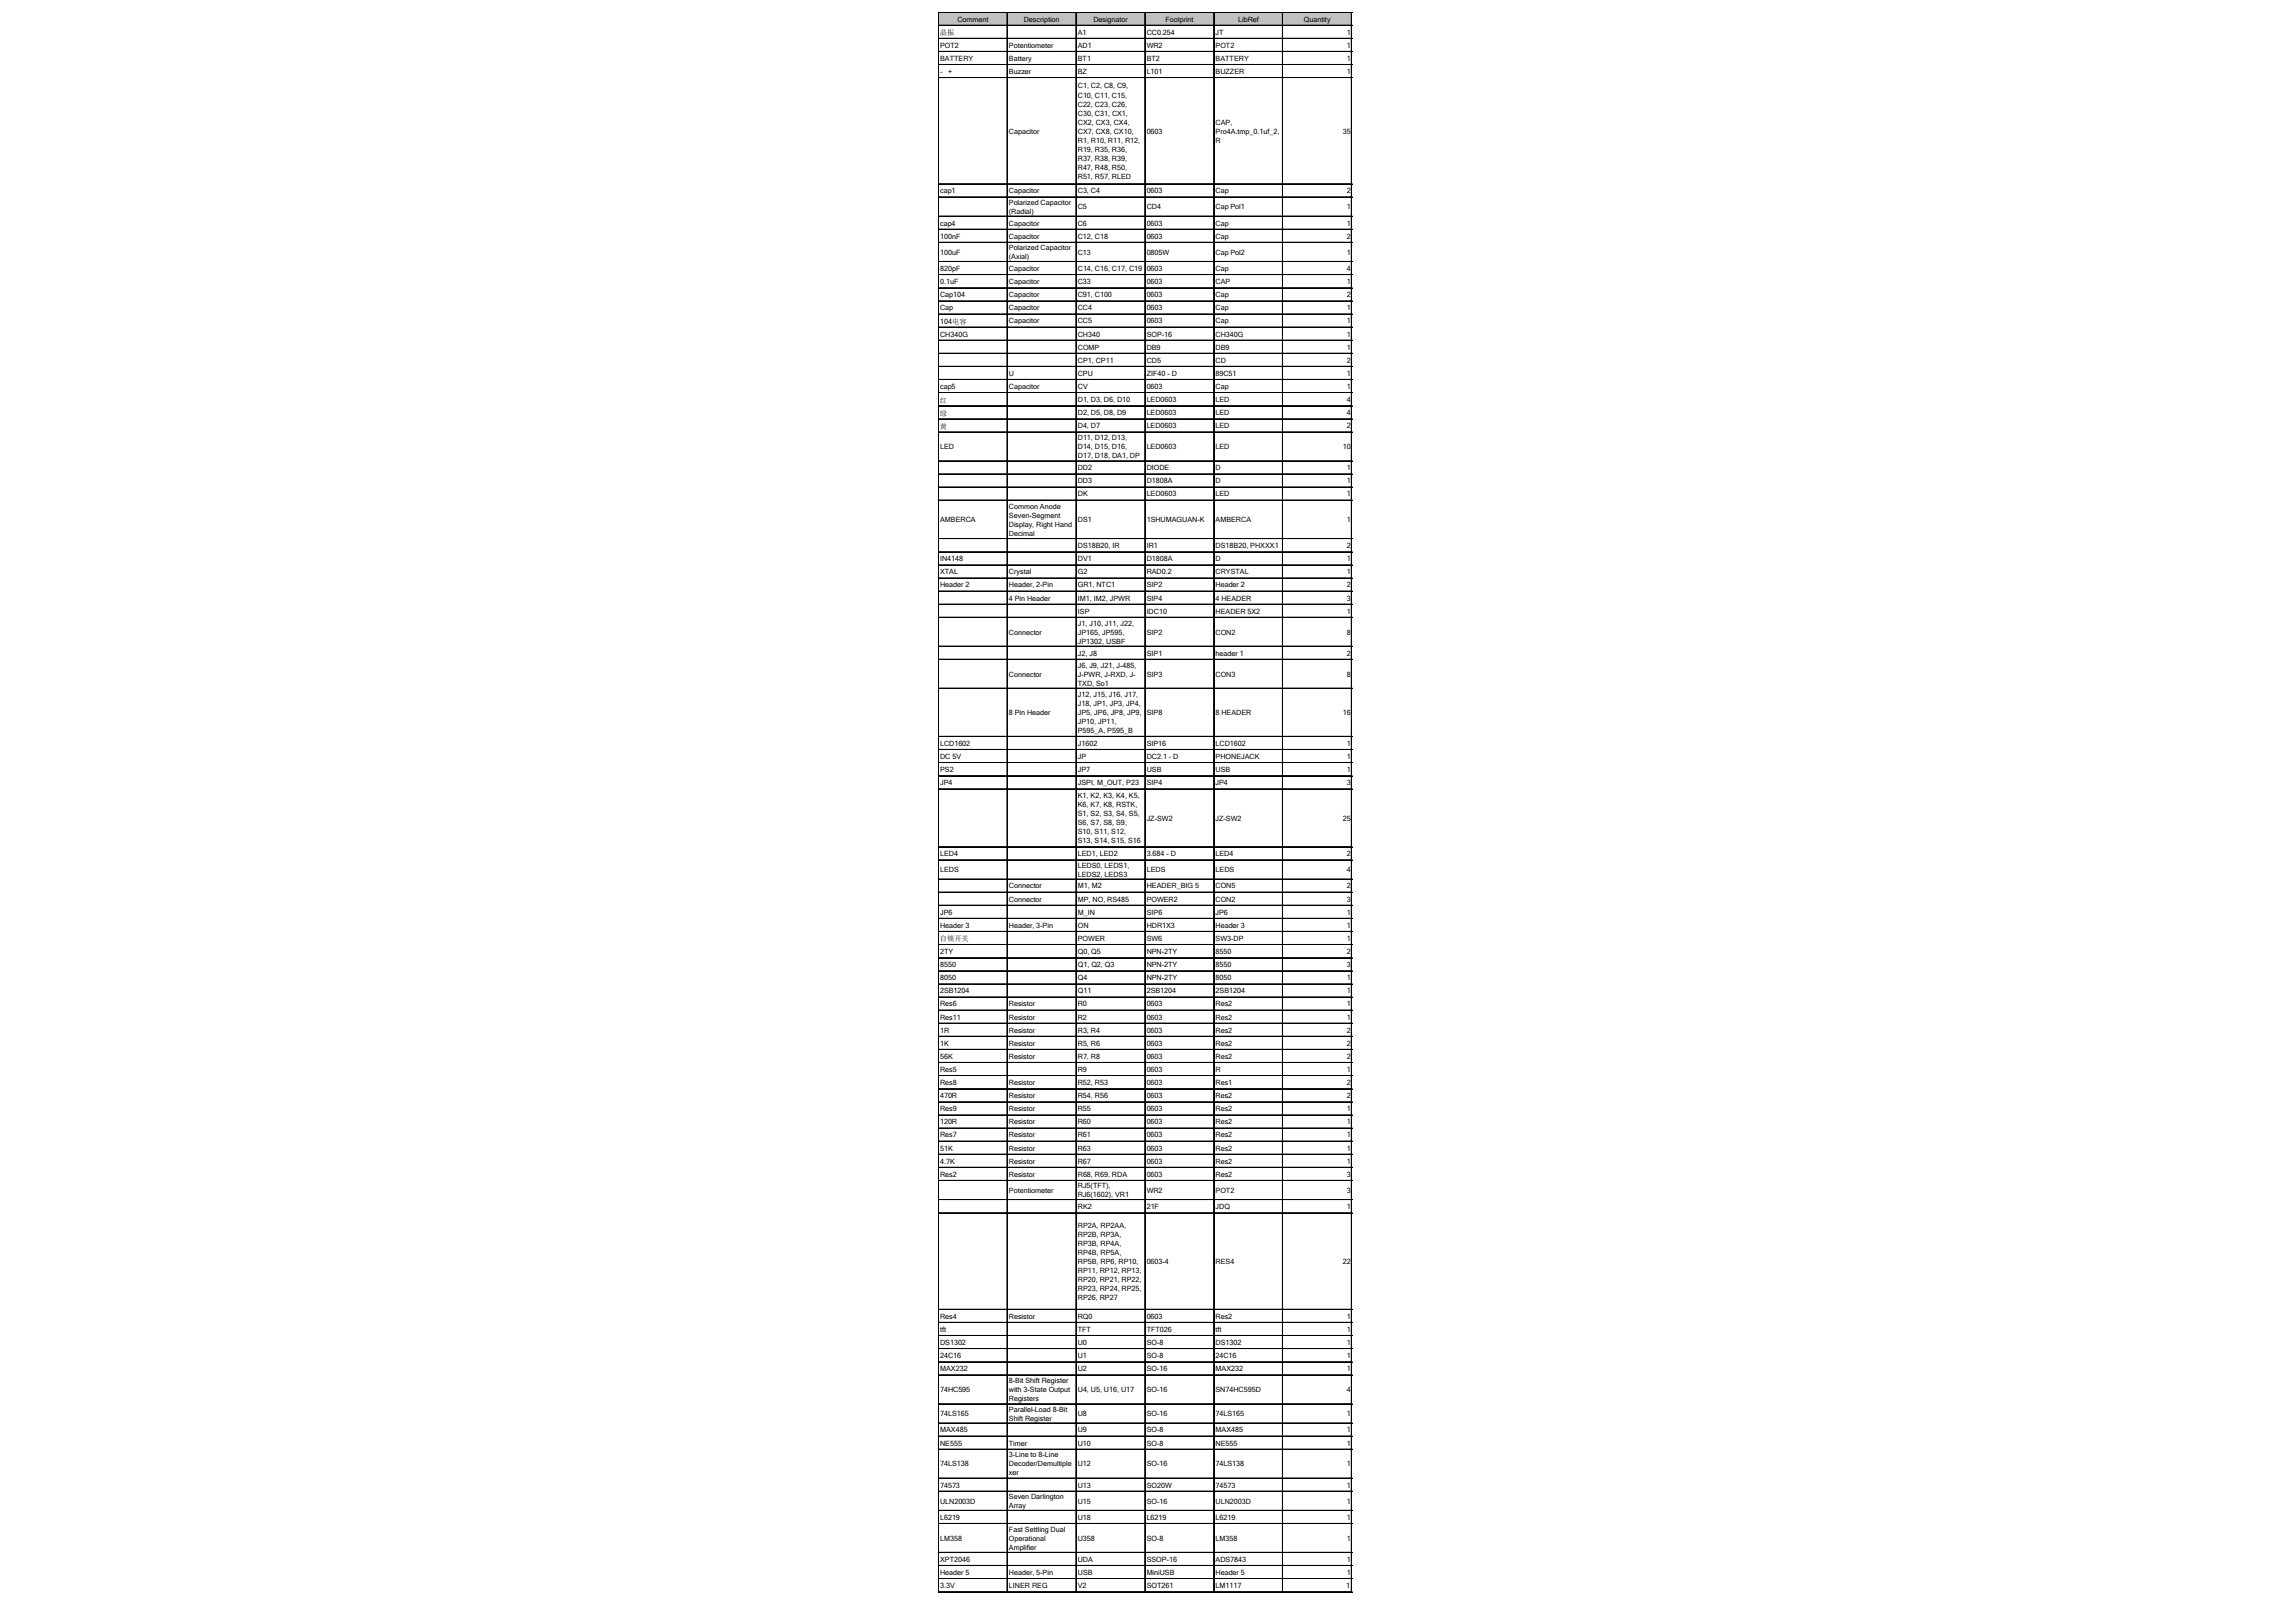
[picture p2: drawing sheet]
<svg xmlns="http://www.w3.org/2000/svg" width="297mm" height="210mm" viewBox="0 0 297 210" stroke-linecap="round" stroke-linejoin="round" font-family="sans-serif">
<defs><g id="words">
<g font-size=".9">
<text x="121.6" y="4.6">晶振</text>
<text x="123.9" y="2.8">Comment</text>
<text x="132.5" y="2.8">Description</text>
<text x="139.4" y="4.5">A1</text>
<text x="141.4" y="2.8">Designator</text>
<text x="148.3" y="4.5">CC0.254</text>
<text x="150.8" y="2.8">Footprint</text>
<text x="157.3" y="4.5">JT</text>
<text x="160.2" y="2.8">LibRef</text>
<text x="168.7" y="2.8">Quantity</text>
<text x="174.3" y="4.5">1</text>
<text x="121.6" y="6.2">POT2</text>
<text x="121.6" y="7.9">BATTERY</text>
<text x="121.6" y="9.6">-</text>
<text x="122.7" y="9.6">+</text>
<text x="130.5" y="6.2">Potentiometer</text>
<text x="130.5" y="7.9">Battery</text>
<text x="130.5" y="9.6">Buzzer</text>
<text x="139.4" y="6.2">AD1</text>
<text x="139.4" y="7.9">BT1</text>
<text x="139.4" y="9.6">BZ</text>
<text x="139.4" y="11.5">C1, C2, C8, C9,</text>
<text x="148.3" y="6.2">WR2</text>
<text x="148.3" y="7.9">BT2</text>
<text x="148.3" y="9.6">L101</text>
<text x="157.3" y="6.2">POT2</text>
<text x="157.3" y="7.9">BATTERY</text>
<text x="157.3" y="9.6">BUZZER</text>
<text x="174.3" y="6.2">1</text>
<text x="174.3" y="7.9">1</text>
<text x="174.3" y="9.6">1</text>
<text x="130.5" y="17.3">Capacitor</text>
<text x="139.4" y="12.6">C10, C11, C15,</text>
<text x="139.4" y="13.8">C22, C23, C26,</text>
<text x="139.4" y="15">C30, C31, CX1,</text>
<text x="139.4" y="16.1">CX2, CX3, CX4,</text>
<text x="139.4" y="17.3">CX7, CX8, CX10,</text>
<text x="148.3" y="17.3">0603</text>
<text x="157.3" y="16.1">CAP,</text>
<text x="157.3" y="17.3">Pro4A.tmp_0.1uf_2,</text>
<text x="173.7" y="17.3">35</text>
<text x="139.4" y="18.5">R1, R10, R11, R12,</text>
<text x="139.4" y="19.6">R19, R35, R36,</text>
<text x="139.4" y="20.8">R37, R38, R39,</text>
<text x="139.4" y="22">R47, R48, R50,</text>
<text x="139.4" y="23.1">R51, R57, RLED</text>
<text x="157.3" y="18.5">R</text>
<text x="121.6" y="25">cap1</text>
<text x="121.6" y="29.2">cap4</text>
<text x="130.5" y="25">Capacitor</text>
<text x="130.5" y="26.5">Polarized Capacitor</text>
<text x="130.5" y="27.7">(Radial)</text>
<text x="130.5" y="29.2">Capacitor</text>
<text x="139.4" y="25">C3, C4</text>
<text x="139.4" y="27.1">C5</text>
<text x="139.4" y="29.2">C6</text>
<text x="148.3" y="25">0603</text>
<text x="148.3" y="27.1">CD4</text>
<text x="148.3" y="29.2">0603</text>
<text x="157.3" y="25">Cap</text>
<text x="157.3" y="27.1">Cap Pol1</text>
<text x="157.3" y="29.2">Cap</text>
<text x="174.3" y="25">2</text>
<text x="174.3" y="27.1">1</text>
<text x="174.3" y="29.2">1</text>
<text x="121.6" y="30.9">100nF</text>
<text x="121.6" y="33">100uF</text>
<text x="121.6" y="35.1">820pF</text>
<text x="130.5" y="30.9">Capacitor</text>
<text x="130.5" y="32.4">Polarized Capacitor</text>
<text x="130.5" y="33.6">(Axial)</text>
<text x="130.5" y="35.1">Capacitor</text>
<text x="139.4" y="30.9">C12, C18</text>
<text x="139.4" y="33">C13</text>
<text x="139.4" y="35.1">C14, C16, C17, C19</text>
<text x="148.3" y="30.9">0603</text>
<text x="148.3" y="33">0805W</text>
<text x="148.3" y="35.1">0603</text>
<text x="157.3" y="30.9">Cap</text>
<text x="157.3" y="33">Cap Pol2</text>
<text x="157.3" y="35.1">Cap</text>
<text x="174.3" y="30.9">2</text>
<text x="174.3" y="33">1</text>
<text x="174.3" y="35.1">4</text>
<text x="121.6" y="36.8">0.1uF</text>
<text x="121.6" y="38.5">Cap104</text>
<text x="121.6" y="40.2">Cap</text>
<text x="121.6" y="41.9">104电容</text>
<text x="130.5" y="36.8">Capacitor</text>
<text x="130.5" y="38.5">Capacitor</text>
<text x="130.5" y="40.2">Capacitor</text>
<text x="130.5" y="41.9">Capacitor</text>
<text x="139.4" y="36.8">C33</text>
<text x="139.4" y="38.5">C91, C100</text>
<text x="139.4" y="40.2">CC4</text>
<text x="139.4" y="41.9">CC5</text>
<text x="148.3" y="36.8">0603</text>
<text x="148.3" y="38.5">0603</text>
<text x="148.3" y="40.2">0603</text>
<text x="148.3" y="41.9">0603</text>
<text x="157.3" y="36.8">CAP</text>
<text x="157.3" y="38.5">Cap</text>
<text x="157.3" y="40.2">Cap</text>
<text x="157.3" y="41.9">Cap</text>
<text x="174.3" y="36.8">1</text>
<text x="174.3" y="38.5">2</text>
<text x="174.3" y="40.2">1</text>
<text x="174.3" y="41.9">1</text>
<text x="121.6" y="43.5">CH340G</text>
<text x="139.4" y="43.5">CH340</text>
<text x="139.4" y="45.2">COMP</text>
<text x="139.4" y="46.9">CP1, CP11</text>
<text x="148.3" y="43.5">SOP-16</text>
<text x="148.3" y="45.2">DB9</text>
<text x="148.3" y="46.9">CD5</text>
<text x="157.3" y="43.5">CH340G</text>
<text x="157.3" y="45.2">DB9</text>
<text x="157.3" y="46.9">CD</text>
<text x="174.3" y="43.5">1</text>
<text x="174.3" y="45.2">1</text>
<text x="174.3" y="46.9">2</text>
<text x="121.6" y="52.1">红</text>
<text x="121.6" y="53.8">绿</text>
<text x="121.6" y="50.3">cap5</text>
<text x="130.5" y="48.6">U</text>
<text x="130.5" y="50.3">Capacitor</text>
<text x="139.4" y="48.6">CPU</text>
<text x="139.4" y="50.3">CV</text>
<text x="139.4" y="52">D1, D3, D6, D10</text>
<text x="139.4" y="53.7">D2, D5, D8, D9</text>
<text x="148.3" y="48.6">ZIF40 - D</text>
<text x="148.3" y="50.3">0603</text>
<text x="148.3" y="52">LED0603</text>
<text x="148.3" y="53.7">LED0603</text>
<text x="157.3" y="48.6">89C51</text>
<text x="157.3" y="50.3">Cap</text>
<text x="157.3" y="52">LED</text>
<text x="157.3" y="53.7">LED</text>
<text x="174.3" y="48.6">1</text>
<text x="174.3" y="50.3">1</text>
<text x="174.3" y="52">4</text>
<text x="174.3" y="53.7">4</text>
<text x="121.6" y="55.5">黄</text>
<text x="121.6" y="58.1">LED</text>
<text x="139.4" y="55.4">D4, D7</text>
<text x="139.4" y="57">D11, D12, D13,</text>
<text x="139.4" y="58.1">D14, D15, D16,</text>
<text x="139.4" y="59.3">D17, D18, DA1, DP</text>
<text x="148.3" y="55.4">LED0603</text>
<text x="148.3" y="58.1">LED0603</text>
<text x="157.3" y="55.4">LED</text>
<text x="157.3" y="58.1">LED</text>
<text x="173.7" y="58.1">10</text>
<text x="174.3" y="55.4">2</text>
<text x="130.5" y="65.8">Common Anode</text>
<text x="139.4" y="60.9">DD2</text>
<text x="139.4" y="62.5">DD3</text>
<text x="139.4" y="64.2">DK</text>
<text x="148.3" y="60.9">DIODE</text>
<text x="148.3" y="62.5">D1808A</text>
<text x="148.3" y="64.2">LED0603</text>
<text x="157.3" y="60.9">D</text>
<text x="157.3" y="62.5">D</text>
<text x="157.3" y="64.2">LED</text>
<text x="174.3" y="60.9">1</text>
<text x="174.3" y="62.5">1</text>
<text x="174.3" y="64.2">1</text>
<text x="121.6" y="67.6">AMBERCA</text>
<text x="130.5" y="67">Seven-Segment</text>
<text x="130.5" y="68.2">Display, Right Hand</text>
<text x="130.5" y="69.3">Decimal</text>
<text x="139.4" y="67.6">DS1</text>
<text x="139.4" y="70.9">DS18B20, IR</text>
<text x="148.3" y="67.6">1SHUMAGUAN-K</text>
<text x="148.3" y="70.9">IR1</text>
<text x="157.3" y="67.6">AMBERCA</text>
<text x="157.3" y="70.9">DS18B20, PHXXX1</text>
<text x="174.3" y="67.6">1</text>
<text x="174.3" y="70.9">2</text>
<text x="121.6" y="72.6">IN4148</text>
<text x="121.6" y="74.3">XTAL</text>
<text x="121.6" y="76">Header 2</text>
<text x="130.5" y="74.3">Crystal</text>
<text x="130.5" y="76">Header, 2-Pin</text>
<text x="130.5" y="77.7">4 Pin Header</text>
<text x="139.4" y="72.6">DV1</text>
<text x="139.4" y="74.3">G2</text>
<text x="139.4" y="76">GR1, NTC1</text>
<text x="139.4" y="77.7">IM1, IM2, JPWR</text>
<text x="148.3" y="72.6">D1808A</text>
<text x="148.3" y="74.3">RAD0.2</text>
<text x="148.3" y="76">SIP2</text>
<text x="148.3" y="77.7">SIP4</text>
<text x="157.3" y="72.6">D</text>
<text x="157.3" y="74.3">CRYSTAL</text>
<text x="157.3" y="76">Header 2</text>
<text x="157.3" y="77.7">4 HEADER</text>
<text x="174.3" y="72.6">1</text>
<text x="174.3" y="74.3">1</text>
<text x="174.3" y="76">2</text>
<text x="174.3" y="77.7">3</text>
<text x="130.5" y="82.1">Connector</text>
<text x="139.4" y="79.4">ISP</text>
<text x="139.4" y="81">J1, J10, J11, J22,</text>
<text x="139.4" y="82.1">JP165, JP595,</text>
<text x="139.4" y="83.3">JP1302, USBF</text>
<text x="148.3" y="79.4">IDC10</text>
<text x="148.3" y="82.1">SIP2</text>
<text x="157.3" y="79.4">HEADER 5X2</text>
<text x="157.3" y="82.1">CON2</text>
<text x="174.3" y="79.4">1</text>
<text x="174.3" y="82.1">8</text>
<text x="130.5" y="87.6">Connector</text>
<text x="139.4" y="84.8">J2, J8</text>
<text x="139.4" y="86.4">J6, J9, J21, J-485,</text>
<text x="139.4" y="87.6">J-PWR, J-RXD, J-</text>
<text x="139.4" y="88.7">TXD, So1</text>
<text x="148.3" y="84.8">SIP1</text>
<text x="148.3" y="87.6">SIP3</text>
<text x="157.3" y="84.8">header 1</text>
<text x="157.3" y="87.6">CON3</text>
<text x="174.3" y="84.8">2</text>
<text x="174.3" y="87.6">8</text>
<text x="130.5" y="92.5">8 Pin Header</text>
<text x="139.4" y="90.2">J12, J15, J16, J17,</text>
<text x="139.4" y="91.4">J18, JP1, JP3, JP4,</text>
<text x="139.4" y="92.5">JP5, JP6, JP8, JP9,</text>
<text x="139.4" y="93.7">JP10, JP11,</text>
<text x="139.4" y="94.9">P595_A, P595_B</text>
<text x="148.3" y="92.5">SIP8</text>
<text x="157.3" y="92.5">8 HEADER</text>
<text x="173.7" y="92.5">16</text>
<text x="121.6" y="96.5">LCD1602</text>
<text x="121.6" y="98.2">DC 5V</text>
<text x="121.6" y="99.9">PS2</text>
<text x="121.6" y="101.6">JP4</text>
<text x="139.4" y="96.5">J1602</text>
<text x="139.4" y="98.2">JP</text>
<text x="139.4" y="99.9">JP7</text>
<text x="139.4" y="101.6">JSPI, M_OUT, P23</text>
<text x="148.3" y="96.5">SIP16</text>
<text x="148.3" y="98.2">DC2.1 - D</text>
<text x="148.3" y="99.9">USB</text>
<text x="148.3" y="101.6">SIP4</text>
<text x="157.3" y="96.5">LCD1602</text>
<text x="157.3" y="98.2">PHONEJACK</text>
<text x="157.3" y="99.9">USB</text>
<text x="157.3" y="101.6">JP4</text>
<text x="174.3" y="96.5">1</text>
<text x="174.3" y="98.2">1</text>
<text x="174.3" y="99.9">1</text>
<text x="174.3" y="101.6">3</text>
<text x="139.4" y="103.3">K1, K2, K3, K4, K5,</text>
<text x="139.4" y="104.4">K6, K7, K8, RSTK,</text>
<text x="139.4" y="105.6">S1, S2, S3, S4, S5,</text>
<text x="139.4" y="106.8">S6, S7, S8, S9,</text>
<text x="139.4" y="107.9">S10, S11, S12,</text>
<text x="148.3" y="106.2">JZ-SW2</text>
<text x="157.3" y="106.2">JZ-SW2</text>
<text x="173.7" y="106.2">25</text>
<text x="121.6" y="110.8">LED4</text>
<text x="121.6" y="112.9">LEDS</text>
<text x="139.4" y="109.1">S13, S14, S15, S16</text>
<text x="139.4" y="110.8">LED1, LED2</text>
<text x="139.4" y="112.3">LEDS0, LEDS1,</text>
<text x="139.4" y="113.5">LEDS2, LEDS3</text>
<text x="148.3" y="110.8">3.684 - D</text>
<text x="148.3" y="112.9">LEDS</text>
<text x="157.3" y="110.8">LED4</text>
<text x="157.3" y="112.9">LEDS</text>
<text x="174.3" y="110.8">2</text>
<text x="174.3" y="112.9">4</text>
<text x="121.6" y="118.4">JP6</text>
<text x="130.5" y="115">Connector</text>
<text x="130.5" y="116.7">Connector</text>
<text x="139.4" y="115">M1, M2</text>
<text x="139.4" y="116.7">MP, NO, RS485</text>
<text x="139.4" y="118.4">M_IN</text>
<text x="148.3" y="115">HEADER_BIG 5</text>
<text x="148.3" y="116.7">POWER2</text>
<text x="148.3" y="118.4">SIP6</text>
<text x="157.3" y="115">CON5</text>
<text x="157.3" y="116.7">CON2</text>
<text x="157.3" y="118.4">JP6</text>
<text x="174.3" y="115">2</text>
<text x="174.3" y="116.7">3</text>
<text x="174.3" y="118.4">1</text>
<text x="121.6" y="121.8">自锁开关</text>
<text x="121.6" y="120.1">Header 3</text>
<text x="121.6" y="123.5">2TY</text>
<text x="121.6" y="125.2">8550</text>
<text x="130.5" y="120.1">Header, 3-Pin</text>
<text x="139.4" y="120.1">ON</text>
<text x="139.4" y="121.8">POWER</text>
<text x="139.4" y="123.5">Q0, Q5</text>
<text x="139.4" y="125.2">Q1, Q2, Q3</text>
<text x="148.3" y="120.1">HDR1X3</text>
<text x="148.3" y="121.8">SW6</text>
<text x="148.3" y="123.5">NPN-2TY</text>
<text x="148.3" y="125.2">NPN-2TY</text>
<text x="157.3" y="120.1">Header 3</text>
<text x="157.3" y="121.8">SW3-DP</text>
<text x="157.3" y="123.5">8550</text>
<text x="157.3" y="125.2">8550</text>
<text x="174.3" y="120.1">1</text>
<text x="174.3" y="121.8">1</text>
<text x="174.3" y="123.5">2</text>
<text x="174.3" y="125.2">3</text>
<text x="121.6" y="126.8">8050</text>
<text x="121.6" y="128.5">2SB1204</text>
<text x="121.6" y="130.2">Res6</text>
<text x="121.6" y="131.9">Res11</text>
<text x="130.5" y="130.2">Resistor</text>
<text x="130.5" y="131.9">Resistor</text>
<text x="139.4" y="126.8">Q4</text>
<text x="139.4" y="128.5">Q11</text>
<text x="139.4" y="130.2">R0</text>
<text x="139.4" y="131.9">R2</text>
<text x="148.3" y="126.8">NPN-2TY</text>
<text x="148.3" y="128.5">2SB1204</text>
<text x="148.3" y="130.2">0603</text>
<text x="148.3" y="131.9">0603</text>
<text x="157.3" y="126.8">8050</text>
<text x="157.3" y="128.5">2SB1204</text>
<text x="157.3" y="130.2">Res2</text>
<text x="157.3" y="131.9">Res2</text>
<text x="174.3" y="126.8">1</text>
<text x="174.3" y="128.5">1</text>
<text x="174.3" y="130.2">1</text>
<text x="174.3" y="131.9">1</text>
<text x="121.6" y="133.6">1R</text>
<text x="121.6" y="135.3">1K</text>
<text x="121.6" y="137">56K</text>
<text x="130.5" y="133.6">Resistor</text>
<text x="130.5" y="135.3">Resistor</text>
<text x="130.5" y="137">Resistor</text>
<text x="139.4" y="133.6">R3, R4</text>
<text x="139.4" y="135.3">R5, R6</text>
<text x="139.4" y="137">R7, R8</text>
<text x="148.3" y="133.6">0603</text>
<text x="148.3" y="135.3">0603</text>
<text x="148.3" y="137">0603</text>
<text x="157.3" y="133.6">Res2</text>
<text x="157.3" y="135.3">Res2</text>
<text x="157.3" y="137">Res2</text>
<text x="174.3" y="133.6">2</text>
<text x="174.3" y="135.3">2</text>
<text x="174.3" y="137">2</text>
<text x="121.6" y="138.7">Res5</text>
<text x="121.6" y="140.4">Res8</text>
<text x="121.6" y="142.1">470R</text>
<text x="121.6" y="143.8">Res9</text>
<text x="130.5" y="140.4">Resistor</text>
<text x="130.5" y="142.1">Resistor</text>
<text x="130.5" y="143.8">Resistor</text>
<text x="139.4" y="138.7">R9</text>
<text x="139.4" y="140.4">R52, R53</text>
<text x="139.4" y="142.1">R54, R56</text>
<text x="139.4" y="143.8">R55</text>
<text x="148.3" y="138.7">0603</text>
<text x="148.3" y="140.4">0603</text>
<text x="148.3" y="142.1">0603</text>
<text x="148.3" y="143.8">0603</text>
<text x="157.3" y="138.7">R</text>
<text x="157.3" y="140.4">Res1</text>
<text x="157.3" y="142.1">Res2</text>
<text x="157.3" y="143.8">Res2</text>
<text x="174.3" y="138.7">1</text>
<text x="174.3" y="140.4">2</text>
<text x="174.3" y="142.1">2</text>
<text x="174.3" y="143.8">1</text>
<text x="121.6" y="145.5">120R</text>
<text x="121.6" y="147.2">Res7</text>
<text x="121.6" y="148.9">51K</text>
<text x="130.5" y="145.5">Resistor</text>
<text x="130.5" y="147.2">Resistor</text>
<text x="130.5" y="148.9">Resistor</text>
<text x="139.4" y="145.5">R60</text>
<text x="139.4" y="147.2">R61</text>
<text x="139.4" y="148.9">R63</text>
<text x="148.3" y="145.5">0603</text>
<text x="148.3" y="147.2">0603</text>
<text x="148.3" y="148.9">0603</text>
<text x="157.3" y="145.5">Res2</text>
<text x="157.3" y="147.2">Res2</text>
<text x="157.3" y="148.9">Res2</text>
<text x="174.3" y="145.5">1</text>
<text x="174.3" y="147.2">1</text>
<text x="174.3" y="148.9">1</text>
<text x="121.6" y="150.6">4.7K</text>
<text x="121.6" y="152.3">Res2</text>
<text x="130.5" y="150.6">Resistor</text>
<text x="130.5" y="152.3">Resistor</text>
<text x="130.5" y="154.4">Potentiometer</text>
<text x="139.4" y="150.6">R67</text>
<text x="139.4" y="152.3">R68, R69, RDA</text>
<text x="139.4" y="153.8">RJ5(TFT),</text>
<text x="139.4" y="155">RJ6(1602), VR1</text>
<text x="148.3" y="150.6">0603</text>
<text x="148.3" y="152.3">0603</text>
<text x="148.3" y="154.4">WR2</text>
<text x="157.3" y="150.6">Res2</text>
<text x="157.3" y="152.3">Res2</text>
<text x="157.3" y="154.4">POT2</text>
<text x="174.3" y="150.6">1</text>
<text x="174.3" y="152.3">3</text>
<text x="174.3" y="154.4">3</text>
<text x="139.4" y="156.5">RK2</text>
<text x="139.4" y="158.9">RP2A, RP2AA,</text>
<text x="139.4" y="160.1">RP2B, RP3A,</text>
<text x="139.4" y="161.2">RP3B, RP4A,</text>
<text x="148.3" y="156.5">21F</text>
<text x="157.3" y="156.5">JDQ</text>
<text x="174.3" y="156.5">1</text>
<text x="139.4" y="162.4">RP4B, RP5A,</text>
<text x="139.4" y="163.6">RP5B, RP6, RP10,</text>
<text x="139.4" y="164.7">RP11, RP12, RP13,</text>
<text x="139.4" y="165.9">RP20, RP21, RP22,</text>
<text x="139.4" y="167.1">RP23, RP24, RP25,</text>
<text x="148.3" y="163.6">0603-4</text>
<text x="157.3" y="163.6">RES4</text>
<text x="173.7" y="163.6">22</text>
<text x="121.6" y="170.7">Res4</text>
<text x="121.6" y="172.4">tft</text>
<text x="130.5" y="170.7">Resistor</text>
<text x="139.4" y="168.2">RP26, RP27</text>
<text x="139.4" y="170.7">RQ0</text>
<text x="139.4" y="172.4">TFT</text>
<text x="148.3" y="170.7">0603</text>
<text x="148.3" y="172.4">TFT026</text>
<text x="157.3" y="170.7">Res2</text>
<text x="157.3" y="172.4">tft</text>
<text x="174.3" y="170.7">1</text>
<text x="174.3" y="172.4">1</text>
<text x="121.6" y="174.1">DS1302</text>
<text x="121.6" y="175.7">24C16</text>
<text x="121.6" y="177.4">MAX232</text>
<text x="130.5" y="179">8-Bit Shift Register</text>
<text x="139.4" y="174.1">U0</text>
<text x="139.4" y="175.7">U1</text>
<text x="139.4" y="177.4">U2</text>
<text x="148.3" y="174.1">SO-8</text>
<text x="148.3" y="175.7">SO-8</text>
<text x="148.3" y="177.4">SO-16</text>
<text x="157.3" y="174.1">DS1302</text>
<text x="157.3" y="175.7">24C16</text>
<text x="157.3" y="177.4">MAX232</text>
<text x="174.3" y="174.1">1</text>
<text x="174.3" y="175.7">1</text>
<text x="174.3" y="177.4">1</text>
<text x="121.6" y="180.2">74HC595</text>
<text x="121.6" y="183.3">74LS165</text>
<text x="121.6" y="185.4">MAX485</text>
<text x="130.5" y="180.2">with 3-State Output</text>
<text x="130.5" y="181.3">Registers</text>
<text x="130.5" y="182.7">Parallel-Load 8-Bit</text>
<text x="130.5" y="183.9">Shift Register</text>
<text x="139.4" y="180.2">U4, U5, U16, U17</text>
<text x="139.4" y="183.3">U8</text>
<text x="139.4" y="185.4">U9</text>
<text x="148.3" y="180.2">SO-16</text>
<text x="148.3" y="183.3">SO-16</text>
<text x="148.3" y="185.4">SO-8</text>
<text x="157.3" y="180.2">SN74HC595D</text>
<text x="157.3" y="183.3">74LS165</text>
<text x="157.3" y="185.4">MAX485</text>
<text x="174.3" y="180.2">4</text>
<text x="174.3" y="183.3">1</text>
<text x="174.3" y="185.4">1</text>
<text x="121.6" y="187.1">NE555</text>
<text x="121.6" y="189.8">74LS138</text>
<text x="130.5" y="187.1">Timer</text>
<text x="130.5" y="188.6">3-Line to 8-Line</text>
<text x="130.5" y="189.8">Decoder/Demultiple</text>
<text x="130.5" y="190.9">xer</text>
<text x="139.4" y="187.1">U10</text>
<text x="139.4" y="189.8">U12</text>
<text x="148.3" y="187.1">SO-8</text>
<text x="148.3" y="189.8">SO-16</text>
<text x="157.3" y="187.1">NE555</text>
<text x="157.3" y="189.8">74LS138</text>
<text x="174.3" y="187.1">1</text>
<text x="174.3" y="189.8">1</text>
<text x="121.6" y="192.5">74573</text>
<text x="121.6" y="194.6">ULN2003D</text>
<text x="121.6" y="196.7">L6219</text>
<text x="130.5" y="194">Seven Darlington</text>
<text x="130.5" y="195.2">Array</text>
<text x="139.4" y="192.5">U13</text>
<text x="139.4" y="194.6">U15</text>
<text x="139.4" y="196.7">U18</text>
<text x="148.3" y="192.5">SO20W</text>
<text x="148.3" y="194.6">SO-16</text>
<text x="148.3" y="196.7">L6219</text>
<text x="157.3" y="192.5">74573</text>
<text x="157.3" y="194.6">ULN2003D</text>
<text x="157.3" y="196.7">L6219</text>
<text x="174.3" y="192.5">1</text>
<text x="174.3" y="194.6">1</text>
<text x="174.3" y="196.7">1</text>
<text x="121.6" y="199.4">LM358</text>
<text x="121.6" y="202.1">XPT2046</text>
<text x="121.6" y="203.8">Header 5</text>
<text x="130.5" y="198.2">Fast Settling Dual</text>
<text x="130.5" y="199.4">Operational</text>
<text x="130.5" y="200.6">Amplifier</text>
<text x="130.5" y="203.8">Header, 5-Pin</text>
<text x="139.4" y="199.4">U358</text>
<text x="139.4" y="202.1">UDA</text>
<text x="139.4" y="203.8">USB</text>
<text x="148.3" y="199.4">SO-8</text>
<text x="148.3" y="202.1">SSOP-16</text>
<text x="148.3" y="203.8">MiniUSB</text>
<text x="157.3" y="199.4">LM358</text>
<text x="157.3" y="202.1">ADS7843</text>
<text x="157.3" y="203.8">Header 5</text>
<text x="174.3" y="199.4">1</text>
<text x="174.3" y="202.1">1</text>
<text x="174.3" y="203.8">1</text>
<text x="121.6" y="205.5">3.3V</text>
<text x="130.5" y="205.5">LINER REG</text>
<text x="139.4" y="205.5">V2</text>
<text x="148.3" y="205.5">SOT261</text>
<text x="157.3" y="205.5">LM1117</text>
<text x="174.2" y="205.5">1</text>
</g>
</g></defs>
<path d="M121.4 1.6h53.5v1.7h-53.5z" fill="#c0c0c0"/>
<g fill="none" stroke="#000" stroke-width=".13">
<path d="M121.4 1.6v204.5M121.5 1.6h53.4M121.5 3.3h53.4M121.5 5h53.4M121.5 6.6h53.4M121.5 6.7h53.4M121.5 8.3h53.4M121.5 8.4h53.4M121.5 10h53.4M121.5 10.1h53.4M130.3 1.7v204.4M139.2 1.7v204.4"/>
<path d="M148.1 1.7v204.4M157 1.7v204.4M157.1 1.7v204.4M165.9 1.7v204.4M166 1.7v204.4M174.8 1.7v204.4M174.9 1.7v204.4M121.5 23.8h53.4M121.5 25.5h53.4M121.5 28h53.4M121.5 29.7h53.4M121.5 31.3h53.4"/>
<path d="M121.5 31.4h53.4M121.5 33.8h53.4M121.5 33.9h53.4M121.5 35.5h53.4M121.5 35.6h53.4M121.5 37.2h53.4M121.5 37.3h53.4M121.5 38.9h53.4M121.5 39h53.4M121.5 40.6h53.4M121.5 40.7h53.4M121.5 42.3h53.4"/>
<path d="M121.5 42.4h53.4M121.5 44h53.4M121.5 44.1h53.4M121.5 45.7h53.4M121.5 45.8h53.4M121.5 47.4h53.4M121.5 47.5h53.4M121.5 49.1h53.4M121.5 49.2h53.4M121.5 50.8h53.4M121.5 52.5h53.4M121.5 54.2h53.4"/>
<path d="M121.5 55.9h53.4M121.5 59.6h53.4M121.5 59.7h53.4M121.5 61.3h53.4M121.5 61.4h53.4M121.5 63h53.4M121.5 63.1h53.4M121.5 64.7h53.4M121.5 64.8h53.4M121.5 69.7h53.4M121.5 69.8h53.4M121.5 71.4h53.4"/>
<path d="M121.5 73.1h53.4M121.5 74.8h53.4M121.5 76.5h53.4M121.5 78.2h53.4M121.5 79.9h53.4M121.5 83.6h53.4M121.5 83.7h53.4M121.5 85.3h53.4M121.5 85.4h53.4M121.5 89h53.4M121.5 89.1h53.4M121.5 95.3h53.4"/>
<path d="M121.5 97h53.4M121.5 98.7h53.4M121.5 100.4h53.4M121.5 102.1h53.4M121.5 109.6h53.4M121.5 111.3h53.4M121.5 113.7h53.4M121.5 113.8h53.4M121.5 115.4h53.4M121.5 115.5h53.4M121.5 117.1h53.4M121.5 117.2h53.4"/>
<path d="M121.5 118.8h53.4M121.5 118.9h53.4M121.5 120.5h53.4M121.5 120.6h53.4M121.5 122.2h53.4M121.5 122.3h53.4M121.5 123.9h53.4M121.5 124h53.4M121.5 125.6h53.4M121.5 125.7h53.4M121.5 127.3h53.4M121.5 127.4h53.4"/>
<path d="M121.5 129h53.4M121.5 129.1h53.4M121.5 130.7h53.4M121.5 130.8h53.4M121.5 132.4h53.4M121.5 132.5h53.4M121.5 134.1h53.4M121.5 135.8h53.4M121.5 137.5h53.4M121.5 139.2h53.4M121.5 140.9h53.4M121.5 142.6h53.4"/>
<path d="M121.5 144.3h53.4M121.5 146h53.4M121.5 147.7h53.4M121.5 149.4h53.4M121.5 151.1h53.4M121.5 152.7h53.4M121.5 152.8h53.4M121.5 155.2h53.4M121.5 155.3h53.4M121.5 156.9h53.4M121.5 157h53.4M121.5 169.4h53.4"/>
<path d="M121.5 169.5h53.4M121.5 171.1h53.4M121.5 171.2h53.4M121.5 172.8h53.4M121.5 172.9h53.4M121.5 174.5h53.4M121.5 174.6h53.4M121.5 176.2h53.4M121.5 176.3h53.4M121.5 177.9h53.4M121.5 178h53.4M121.5 181.6h53.4"/>
<path d="M121.5 181.7h53.4M121.5 184.1h53.4M121.5 184.2h53.4M121.5 185.8h53.4M121.5 185.9h53.4M121.5 187.5h53.4M121.5 187.6h53.4M121.5 191.3h53.4M121.5 193h53.4M121.5 195.4h53.4M121.5 195.5h53.4M121.5 197.1h53.4"/>
<path d="M121.5 197.2h53.4M121.5 200.9h53.4M121.5 202.6h53.4M121.5 204.3h53.4M121.5 206h53.4"/>
</g>
<use href="#words"/>
</svg>
